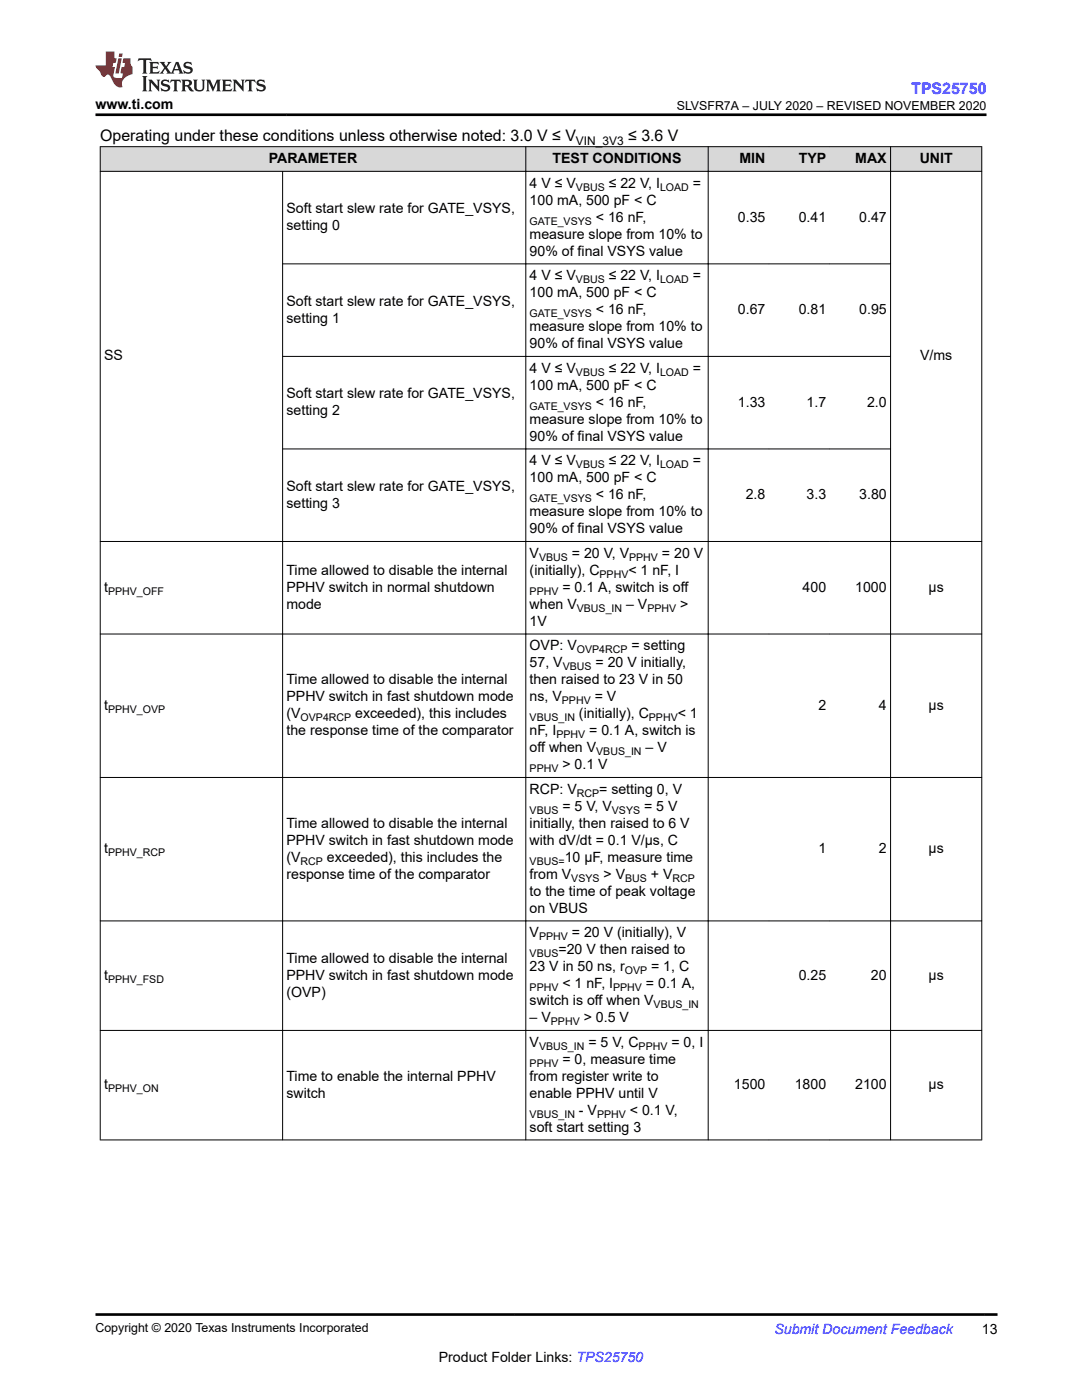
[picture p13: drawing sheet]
<svg xmlns="http://www.w3.org/2000/svg" width="216mm" height="279mm" viewBox="0 0 216 279" stroke-linecap="round" stroke-linejoin="round" font-family="sans-serif">
<defs><g id="words">
<text font-size="3.2" fill="#00f" x="181.8" y="18.7">TPS25750</text>
<g font-size="3.2">
<text x="20" y="28.2">Operating under these conditions unless otherwise noted: 3.0 V ≤ V</text>
<text x="125.3" y="28.2">≤ 3.6 V</text>
</g>
<g font-size="2.8">
<text x="19.1" y="21.8">www.ti.com</text>
<text x="53.6" y="32.5">PARAMETER</text>
<text x="110.3" y="32.5">TEST CONDITIONS</text>
<text x="147.6" y="32.5">MIN</text>
<text x="159.4" y="32.5">TYP</text>
<text x="170.7" y="32.5">MAX</text>
<text x="183.5" y="32.5">UNIT</text>
<text x="105.7" y="40.9">100 mA, 500 pF &lt; C</text>
<text x="105.7" y="37.5">4 V ≤ V</text>
<text x="121.5" y="37.5">≤ 22 V, I</text>
<text x="138.2" y="37.5">=</text>
<text x="57.2" y="42.5">Soft start slew rate for GATE_VSYS,</text>
<text x="57.2" y="45.9">setting 0</text>
<text x="105.7" y="47.6">measure slope from 10% to</text>
<text x="118.9" y="44.2">&lt; 16 nF,</text>
<text x="147.2" y="44.2">0.35</text>
<text x="159.4" y="44.2">0.41</text>
<text x="171.4" y="44.2">0.47</text>
<text x="105.7" y="51">90% of final VSYS value</text>
<text x="105.7" y="59.3">100 mA, 500 pF &lt; C</text>
<text x="105.7" y="55.9">4 V ≤ V</text>
<text x="121.5" y="55.9">≤ 22 V, I</text>
<text x="138.2" y="55.9">=</text>
<text x="57.2" y="61">Soft start slew rate for GATE_VSYS,</text>
<text x="57.2" y="64.4">setting 1</text>
<text x="118.9" y="62.7">&lt; 16 nF,</text>
<text x="147.2" y="62.7">0.67</text>
<text x="159.4" y="62.7">0.81</text>
<text x="171.4" y="62.7">0.95</text>
<text x="20.8" y="71.9">SS</text>
<text x="105.7" y="66.1">measure slope from 10% to</text>
<text x="105.7" y="69.5">90% of final VSYS value</text>
<text x="183.6" y="71.9">V/ms</text>
<text x="105.7" y="77.8">100 mA, 500 pF &lt; C</text>
<text x="105.7" y="74.4">4 V ≤ V</text>
<text x="121.5" y="74.4">≤ 22 V, I</text>
<text x="138.2" y="74.4">=</text>
<text x="57.2" y="79.5">Soft start slew rate for GATE_VSYS,</text>
<text x="57.2" y="82.9">setting 2</text>
<text x="118.9" y="81.2">&lt; 16 nF,</text>
<text x="147.2" y="81.2">1.33</text>
<text x="160.9" y="81.2">1.7</text>
<text x="173" y="81.2">2.0</text>
<text x="105.7" y="84.6">measure slope from 10% to</text>
<text x="105.7" y="87.9">90% of final VSYS value</text>
<text x="105.7" y="92.9">4 V ≤ V</text>
<text x="121.5" y="92.9">≤ 22 V, I</text>
<text x="138.2" y="92.9">=</text>
<text x="57.2" y="98">Soft start slew rate for GATE_VSYS,</text>
<text x="57.2" y="101.3">setting 3</text>
<text x="105.7" y="96.3">100 mA, 500 pF &lt; C</text>
<text x="118.9" y="99.6">&lt; 16 nF,</text>
<text x="148.8" y="99.6">2.8</text>
<text x="160.9" y="99.6">3.3</text>
<text x="171.4" y="99.6">3.80</text>
<text x="105.7" y="103">measure slope from 10% to</text>
<text x="105.7" y="106.4">90% of final VSYS value</text>
<text x="105.7" y="111.3">V</text>
<text x="114.1" y="111.3">= 20 V, V</text>
<text x="132.1" y="111.3">= 20 V</text>
<text x="20.8" y="118.1">t</text>
<text x="57.2" y="114.7">Time allowed to disable the internal</text>
<text x="57.2" y="118.1">PPHV switch in normal shutdown</text>
<text x="105.7" y="114.7">(initially), C</text>
<text x="112.2" y="118.1">= 0.1 A, switch is off</text>
<text x="125.4" y="114.7">&lt; 1 nF, I</text>
<text x="160.2" y="118.1">400</text>
<text x="170.7" y="118.1">1000</text>
<text x="185.3" y="118.1">µs</text>
<text x="57.2" y="121.5">mode</text>
<text x="105.7" y="124.9">1V</text>
<text x="105.7" y="121.5">when V</text>
<text x="124.9" y="121.5">– V</text>
<text x="135.7" y="121.5">&gt;</text>
<text x="105.7" y="129.8">OVP: V</text>
<text x="126" y="129.8">= setting</text>
<text x="57.2" y="136.6">Time allowed to disable the internal</text>
<text x="105.7" y="133.2">57, V</text>
<text x="105.7" y="136.6">then raised to 23 V in 50</text>
<text x="118.8" y="133.2">= 20 V initially,</text>
<text x="20.8" y="141.7">t</text>
<text x="57.2" y="140">PPHV switch in fast shutdown mode</text>
<text x="57.2" y="143.4">(V</text>
<text x="70.9" y="143.4">exceeded), this includes</text>
<text x="105.7" y="140">ns, V</text>
<text x="115.5" y="143.4">(initially), C</text>
<text x="118.7" y="140">= V</text>
<text x="135.2" y="143.4">&lt; 1</text>
<text x="163.3" y="141.7">2</text>
<text x="175.4" y="141.7">4</text>
<text x="185.3" y="141.7">µs</text>
<text x="57.2" y="146.7">the response time of the comparator</text>
<text x="105.7" y="146.7">nF, I</text>
<text x="117.6" y="146.7">= 0.1 A, switch is</text>
<text x="105.7" y="150.1">off when V</text>
<text x="112.2" y="153.5">&gt; 0.1 V</text>
<text x="128.8" y="150.1">– V</text>
<text x="105.7" y="158.4">RCP: V</text>
<text x="112.2" y="161.8">= 5 V, V</text>
<text x="119.6" y="158.4">= setting 0, V</text>
<text x="128.5" y="161.8">= 5 V</text>
<text x="57.2" y="165.2">Time allowed to disable the internal</text>
<text x="105.7" y="165.2">initially, then raised to 6 V</text>
<text x="20.8" y="170.3">t</text>
<text x="57.2" y="168.6">PPHV switch in fast shutdown mode</text>
<text x="57.2" y="172">(V</text>
<text x="65.2" y="172">exceeded), this includes the</text>
<text x="105.7" y="168.6">with dV/dt = 0.1 V/µs, C</text>
<text x="112.7" y="172">10 µF, measure time</text>
<text x="163.3" y="170.3">1</text>
<text x="175.4" y="170.3">2</text>
<text x="185.3" y="170.3">µs</text>
<text x="57.2" y="175.4">response time of the comparator</text>
<text x="105.7" y="178.8">to the time of peak voltage</text>
<text x="105.7" y="175.4">from V</text>
<text x="120.4" y="175.4">&gt; V</text>
<text x="129.9" y="175.4">+ V</text>
<text x="105.7" y="182.1">on VBUS</text>
<text x="105.7" y="187.1">V</text>
<text x="111.4" y="190.4">=20 V then raised to</text>
<text x="114.1" y="187.1">= 20 V (initially), V</text>
<text x="20.8" y="195.5">t</text>
<text x="57.2" y="192.1">Time allowed to disable the internal</text>
<text x="57.2" y="195.5">PPHV switch in fast shutdown mode</text>
<text x="105.7" y="193.8">23 V in 50 ns, r</text>
<text x="112.2" y="197.2">&lt; 1 nF, I</text>
<text x="128.9" y="197.2">= 0.1 A,</text>
<text x="129.9" y="193.8">= 1, C</text>
<text x="159.4" y="195.5">0.25</text>
<text x="173.8" y="195.5">20</text>
<text x="185.3" y="195.5">μs</text>
<text x="57.2" y="198.9">(OVP)</text>
<text x="105.7" y="200.6">switch is off when V</text>
<text x="105.7" y="204">– V</text>
<text x="116.5" y="204">&gt; 0.5 V</text>
<text x="105.7" y="208.9">V</text>
<text x="117.4" y="208.9">= 5 V, C</text>
<text x="134" y="208.9">= 0, I</text>
<text x="57.2" y="215.7">Time to enable the internal PPHV</text>
<text x="105.7" y="215.7">from register write to</text>
<text x="112.2" y="212.3">= 0, measure time</text>
<text x="20.8" y="217.4">t</text>
<text x="57.2" y="219.1">switch</text>
<text x="105.7" y="219.1">enable PPHV until V</text>
<text x="146.5" y="217.4">1500</text>
<text x="158.6" y="217.4">1800</text>
<text x="170.7" y="217.4">2100</text>
<text x="185.3" y="217.4">μs</text>
<text x="105.7" y="225.8">soft start setting 3</text>
<text x="115.5" y="222.5">- V</text>
<text x="125.7" y="222.5">&lt; 0.1 V,</text>
<text x="195.9" y="266.1">13</text>
<text x="87.6" y="271.7">Product Folder Links: TPS25750</text>
</g>
<text font-size="2.8" fill="#00f" x="154.5" y="266.2">Submit Document Feedback</text>
<g font-size="2.5">
<text x="135" y="21.9">SLVSFR7A – JULY 2020 – REVISED NOVEMBER 2020</text>
<text x="19.1" y="265.9">Copyright © 2020 Texas Instruments Incorporated</text>
</g>
<text font-size="2.4" x="114.9" y="28.9">VIN_3V3</text>
<g font-size="2.1">
<text x="114.9" y="38">VBUS</text>
<text x="131.7" y="38">LOAD</text>
<text x="105.7" y="44.8">GATE_VSYS</text>
<text x="114.9" y="56.5">VBUS</text>
<text x="131.7" y="56.5">LOAD</text>
<text x="105.7" y="63.3">GATE_VSYS</text>
<text x="114.9" y="75">VBUS</text>
<text x="131.7" y="75">LOAD</text>
<text x="105.7" y="81.7">GATE_VSYS</text>
<text x="114.9" y="93.4">VBUS</text>
<text x="131.7" y="93.4">LOAD</text>
<text x="105.7" y="100.2">GATE_VSYS</text>
<text x="107.6" y="111.9">VBUS</text>
<text x="125.5" y="111.9">PPHV</text>
<text x="21.6" y="118.7">PPHV_OFF</text>
<text x="105.7" y="118.7">PPHV</text>
<text x="119.6" y="115.3">PPHV</text>
<text x="115.1" y="122.1">VBUS_IN</text>
<text x="129.2" y="122.1">PPHV</text>
<text x="115.1" y="130.4">OVP4RCP</text>
<text x="112.3" y="133.8">VBUS</text>
<text x="21.6" y="142.2">PPHV_OVP</text>
<text x="60" y="143.9">OVP4RCP</text>
<text x="105.7" y="143.9">VBUS_IN</text>
<text x="112.1" y="140.5">PPHV</text>
<text x="129.5" y="143.9">PPHV</text>
<text x="111" y="147.3">PPHV</text>
<text x="105.7" y="154.1">PPHV</text>
<text x="119" y="150.7">VBUS_IN</text>
<text x="115.1" y="159">RCP</text>
<text x="105.7" y="162.4">VBUS</text>
<text x="122.1" y="162.4">VSYS</text>
<text x="21.6" y="170.9">PPHV_RCP</text>
<text x="60" y="172.5">RCP</text>
<text x="105.7" y="172.5">VBUS=</text>
<text x="114" y="175.9">VSYS</text>
<text x="124.7" y="175.9">BUS</text>
<text x="134.2" y="175.9">RCP</text>
<text x="105.7" y="191">VBUS</text>
<text x="107.6" y="187.6">PPHV</text>
<text x="21.6" y="196.1">PPHV_FSD</text>
<text x="105.7" y="197.8">PPHV</text>
<text x="122.4" y="197.8">PPHV</text>
<text x="124.7" y="194.4">OVP</text>
<text x="130.4" y="201.2">VBUS_IN</text>
<text x="107.6" y="209.5">VBUS_IN</text>
<text x="109.9" y="204.6">PPHV</text>
<text x="127.4" y="209.5">PPHV</text>
<text x="105.7" y="212.9">PPHV</text>
<text x="21.6" y="217.9">PPHV_ON</text>
<text x="105.7" y="223">VBUS_IN</text>
<text x="119.1" y="223">PPHV</text>
</g>
</g></defs>
<g fill="#d8d8d8">
<path d="M20 29.3h175.9v4.9h-175.9z" fill-rule="evenodd"/>
<path d="M20.1 29.3h84.8v4.8h-84.8z" fill-rule="evenodd"/>
<path d="M105 29.3h36.2v4.8h-36.2z" fill-rule="evenodd"/>
<path d="M141.4 29.3h12v4.8h-12z" fill-rule="evenodd"/>
<path d="M153.4 29.3h12.2v4.8h-12.2z" fill-rule="evenodd"/>
<path d="M165.6 29.3h12v4.8h-12z" fill-rule="evenodd"/>
<path d="M177.8 29.3h18v4.8h-18z" fill-rule="evenodd"/>
</g>
<g fill="none" stroke="#000" stroke-width=".2">
<path d="M19.9 29.3h176.1M19.9 34.2h176.1M20 29.2v198.4M56.4 34.1v193.5M104.9 29.2v198.4M141.3 29.2v198.4M177.7 29.2v198.4M195.9 29.2v198.4M56.3 52.7h121.5M56.3 71.1h121.5M56.3 89.6h121.5M19.9 108.1h176.1"/>
<path d="M19.9 126.5h176.1M19.9 155.2h176.1M19.9 183.8h176.1M19.9 205.6h176.1M19.9 227.5h176.1"/>
</g>
<path d="M27.7 11.6l-.2 .6 .5-.2h.6v.1v2.2l-.2 .4h1l-.2-.4v-2.2v-.1h.5l.5 .2-.1-.6zM29.8 12.4l.2 .3v1.6l-.2 .4h1.9l.1-.6a1.08 1.08 0 0 1-1.3 .2v-.7h.6l.4 .2v-.7l-.4 .2h-.6v-.5l.2-.2a1 1 0 0 1 1 .3l-.1-.5zM31.8 12.4l1 1.1-1 1.2h.9l-.2-.2 .4-.8 .5 .8-.2 .2h1.6l-.2-.2 .1-.5h1l.1 .5-.1 .2h.9l-.2-.4-.8-1.9h-.5l-1 2.1-.8-1.1 .9-1h-.8l.2 .2-.5 .6-.3-.6 .1-.2zM35.2 12.8l.4 1h-.8zM36.8 12.5a.65 .65 0 0 0-.2 .7 .65 .65 0 0 0 .6 .5l.7 .1 .1 .3a.79 .79 0 0 1-.7 .4 .79 .79 0 0 1-.7-.5l.1 .7 .2-.1a.93 .93 0 0 0 1.1 0 .93 .93 0 0 0 .4-.9 1.46 1.46 0 0 0-1.2-.6l-.1-.3a1.09 1.09 0 0 1 1.2 .2l-.2-.6-.1 .1-.6-.2zM28.4 15.2l.2 .4v2.2l-.2 .4h1l-.2-.4v-2.2l.2-.4zM29.6 15.9l.2 .4v1.5l-.2 .4h.8l-.3-.4v-1.3l1.7 1.8v-2l.2-.4h-.8l.2 .2 .1 1.1-1.2-1.3zM32.3 16a.65 .65 0 0 0-.2 .8 .65 .65 0 0 0 .7 .4l.6 .2 .1 .2a.79 .79 0 0 1-.7 .4 .79 .79 0 0 1-.7-.5l.1 .7 .2-.1a.93 .93 0 0 0 1.1 .1 .93 .93 0 0 0 .4-1 1.46 1.46 0 0 0-1.2-.5l-.1-.4a1.09 1.09 0 0 1 1.2 .2l-.2-.6-.1 .1-.6-.1zM34.1 15.9l-.1 .6a.63 .63 0 0 1 .7-.3l.1 1.6-.3 .4h1l-.2-.4v-1.6a.66 .66 0 0 1 .8 .3l-.1-.6zM36.2 15.9l.2 .4v1.5l-.2 .4h.9l-.2-.2v-.7h.5l.1 .2a.79 .79 0 0 0 1.2 .6l-1-.9a.61 .61 0 0 0 .6-.6 .61 .61 0 0 0-.5-.7zM36.9 16.2h.2a.47 .47 0 0 1 .5 .1 .47 .47 0 0 1 .1 .5l-.2 .1-.6 .1zM38.5 15.9l.2 .2a2.27 2.27 0 0 0 .4 2 1.04 1.04 0 0 0 1.7-.7v-1.3l.2-.2h-.8l.2 .4v1.1a.6 .6 0 0 1-.6 .6 .6 .6 0 0 1-.6-.6v-1.1l.3-.4zM41.1 15.9l.2 .4v1.5l-.2 .4h.7l-.2-.4v-1.4l.9 1.9 .8-1.9v1.4l-.2 .4h1l-.3-.4v-1.5l.3-.4h-.8l-.7 1.5-.7-1.5zM44.3 15.9l.2 .4v1.5l-.2 .4h1.9l.1-.6a1.09 1.09 0 0 1-1.3 .2v-.7h.6l.4 .2v-.6l-.4 .2h-.6v-.6l.2-.1a1.01 1.01 0 0 1 1 .3l-.1-.6zM46.4 15.9l.3 .4v1.5l-.3 .4h.8l-.2-.4v-1.3l1.6 1.8v-2l.2-.4h-.7l.2 .2v1.1l-1.2-1.3zM49 15.9l-.1 .6a.63 .63 0 0 1 .8-.3v1.6l-.3 .4h1l-.2-.4v-1.6a.66 .66 0 0 1 .8 .3l-.1-.6zM51.4 16a.65 .65 0 0 0-.2 .8 .65 .65 0 0 0 .6 .4l.6 .2 .2 .2a.79 .79 0 0 1-.8 .4 .79 .79 0 0 1-.6-.5l.1 .7 .2-.1a.93 .93 0 0 0 1 .1 .93 .93 0 0 0 .5-1 1.46 1.46 0 0 0-1.3-.5l-.1-.4a1.09 1.09 0 0 1 1.3 .2l-.2-.6-.2 .1-.5-.1z" fill="#231f20"/>
<path d="M21.1 10.3v2.7h-2v.4l.9 1a.95 .95 0 0 0 .9 .9 .59 .59 0 0 1 .6-.4 .59 .59 0 0 1 .5 .3l.4 .8a1.59 1.59 0 0 0 2.1 1.4 1.61 1.61 0 0 1 1-2.3l1-.3-.1-1.5a1.59 1.59 0 0 1-.4-1.7h-1.4l-.2 .9h.5l-.1 .9h-.5l-.2 .9v.3l.4 .1-.2 .9h-.6a.73 .73 0 0 1-1.1-.7l.3-1.5h-.5l.2-.9h.5l.2-.9h-.5v-1.3zM23.6 11.6l-.6 3.1h.7l.6-3.1zM23.8 10.7l-.1 .6h.7l.1-.6z" fill="#ed1c24"/>
<path d="M19.1 22.9h177.8M19 262.3h180" fill="none" stroke="#000" stroke-width=".53"/>
<use href="#words"/>
</svg>
